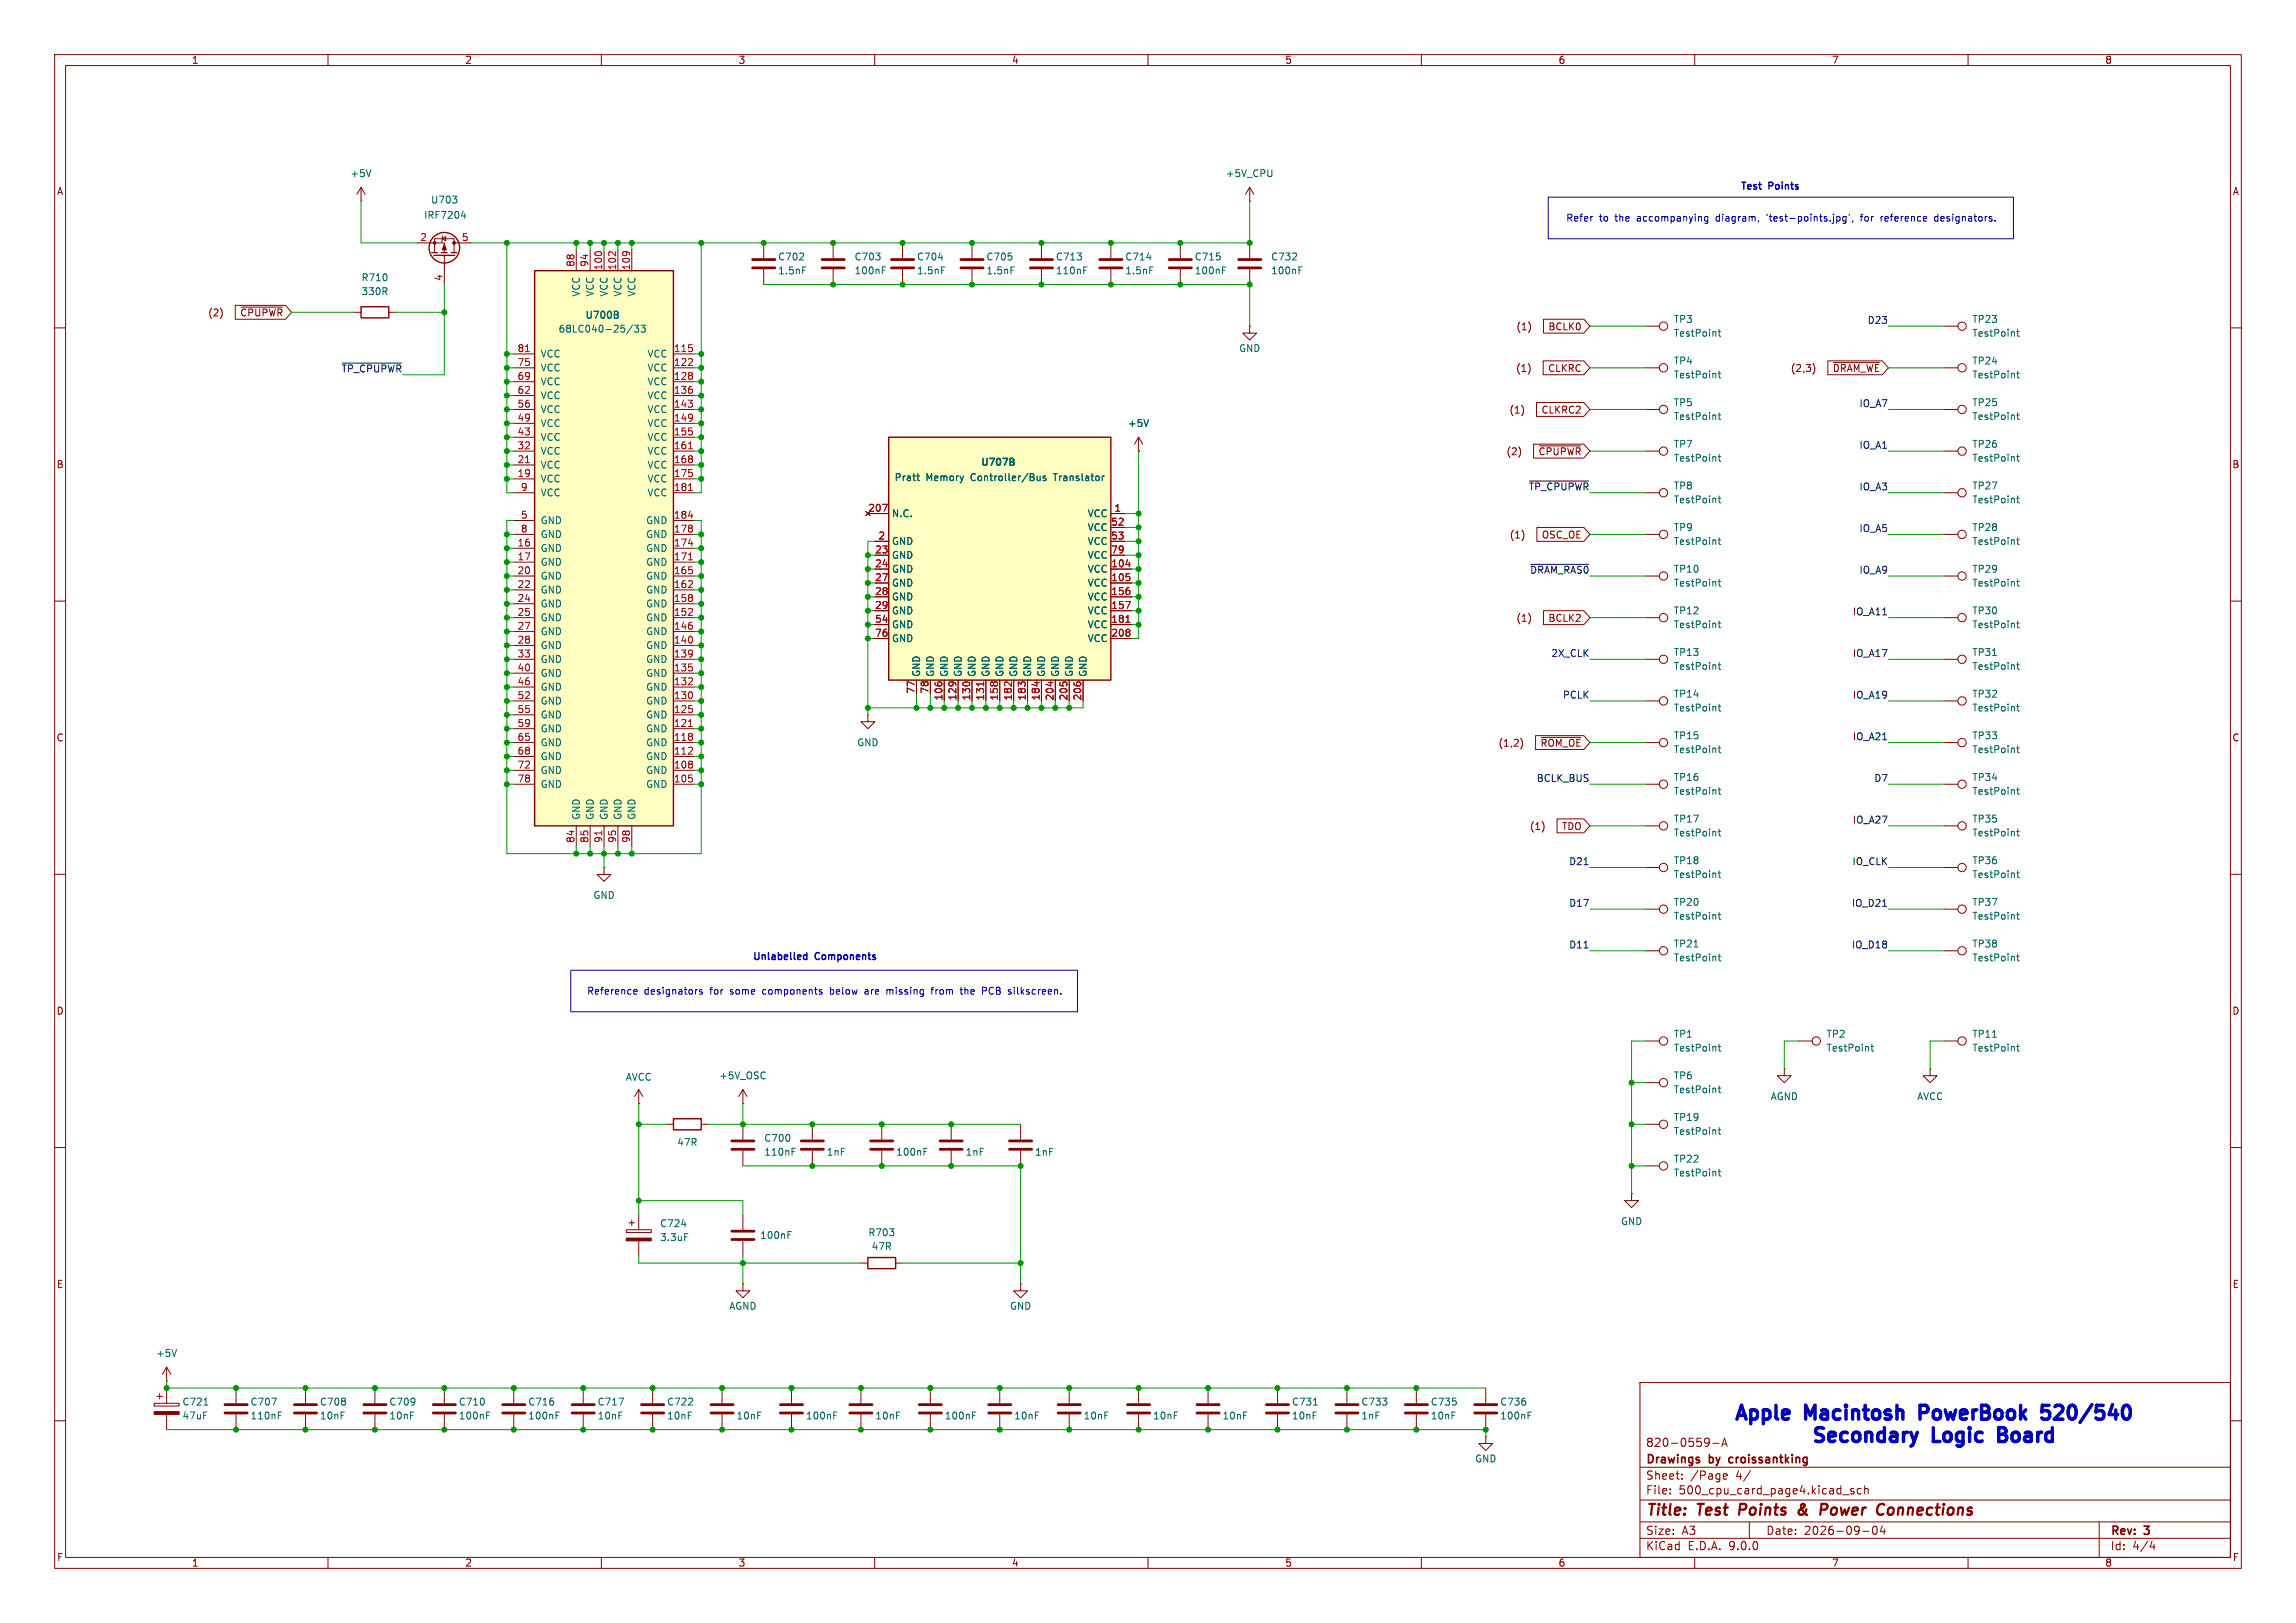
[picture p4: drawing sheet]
<svg xmlns="http://www.w3.org/2000/svg" width="420mm" height="297mm" viewBox="0 0 420 297" stroke-linecap="round" stroke-linejoin="round" font-family="sans-serif">
<defs><g id="words">
<g font-size="3.5" fill="#0000c2">
<text x="316.8" y="260.8">Apple</text>
<text x="330.4" y="260.8">Macintosh</text>
<text x="352.7" y="260.8">PowerBook</text>
<text x="376.5" y="260.8">520/540</text>
<text x="330.9" y="264.9">Secondary</text>
<text x="353.7" y="264.9">Logic</text>
<text x="367.1" y="264.9">Board</text>
</g>
<g font-size="2.8" fill="#840000">
<text x="301" y="277.9">Title:</text>
<text x="310.6" y="277.9">Test</text>
<text x="319" y="277.9">Points</text>
<text x="330.6" y="277.9">&amp;</text>
<text x="335.4" y="277.9">Power</text>
<text x="346.6" y="277.9">Connections</text>
</g>
<g font-size="2.1" fill="#840000">
<text x="301" y="268.2">Drawings</text>
<text x="301" y="265">820-0559-A</text>
<text x="312.7" y="268.2">by</text>
<text x="317" y="268.2">croissantking</text>
<text x="301" y="273.7">File:</text>
<text x="301" y="271">Sheet:</text>
<text x="307.1" y="273.7">500_cpu_card_page4.kicad_sch</text>
<text x="309.2" y="271">/Page</text>
<text x="317.6" y="271">4/</text>
<text x="301" y="281.1">Size:</text>
<text x="307.6" y="281.1">A3</text>
<text x="323" y="281.1">Date:</text>
<text x="330" y="281.1">2026-09-04</text>
<text x="386" y="281.3">Rev:</text>
<text x="392.4" y="281.3">3</text>
<text x="301" y="283.9">KiCad</text>
<text x="308.7" y="283.9">E.D.A.</text>
<text x="316.3" y="283.9">9.0.0</text>
<text x="386" y="283.9">Id:</text>
<text x="390.1" y="283.9">4/4</text>
</g>
<g font-size="1.8" fill="#840000">
<text x="35" y="11.9">1</text>
<text x="85" y="11.9">2</text>
<text x="135" y="11.9">3</text>
<text x="185" y="11.9">4</text>
<text x="235" y="11.9">5</text>
<text x="285" y="11.9">6</text>
<text x="335" y="11.9">7</text>
<text x="385" y="11.9">8</text>
<text x="10.3" y="35.9">A</text>
<text x="408.3" y="35.9">A</text>
<text x="38" y="58.1">(2)</text>
<text x="43.8" y="58.1">~{CPUPWR}</text>
<text x="277.3" y="60.6">(1)</text>
<text x="283.2" y="60.6">BCLK0</text>
<text x="277.2" y="68.3">(1)</text>
<text x="283.1" y="68.3">CLKRC</text>
<text x="327.5" y="68.3">(2,3)</text>
<text x="335.2" y="68.3">~{DRAM_WE}</text>
<text x="276" y="75.9">(1)</text>
<text x="281.9" y="75.9">CLKRC2</text>
<text x="275.4" y="83.5">(2)</text>
<text x="281.3" y="83.5">~{CPUPWR}</text>
<text x="10.3" y="85.9">B</text>
<text x="408.2" y="85.9">B</text>
<text x="276.1" y="98.7">(1)</text>
<text x="281.9" y="98.7">OSC_OE</text>
<text x="277.3" y="114">(1)</text>
<text x="283.2" y="114">BCLK2</text>
<text x="10.3" y="135.9">C</text>
<text x="274" y="136.8">(1,2)</text>
<text x="281.7" y="136.8">~{ROM_OE}</text>
<text x="408.2" y="135.9">C</text>
<text x="279.7" y="152.1">(1)</text>
<text x="285.6" y="152.1">TDO</text>
<text x="10.3" y="185.9">D</text>
<text x="408.2" y="185.9">D</text>
<text x="10.3" y="235.9">E</text>
<text x="408.3" y="235.9">E</text>
<text x="10.3" y="285.9">F</text>
<text x="35" y="286.9">1</text>
<text x="85" y="286.9">2</text>
<text x="135" y="286.9">3</text>
<text x="185" y="286.9">4</text>
<text x="235" y="286.9">5</text>
<text x="285" y="286.9">6</text>
<text x="335" y="286.9">7</text>
<text x="385" y="286.9">8</text>
<text x="408.3" y="285.9">F</text>
</g>
<g font-size="1.8" fill="#006464">
<text x="64" y="32.6">+5V</text>
<text x="224.1" y="32.6">+5V_CPU</text>
<text x="77.5" y="40.2">IRF7204</text>
<text x="78.7" y="37.4">U703</text>
<text x="142.2" y="47.9">C702</text>
<text x="156.2" y="47.9">C703</text>
<text x="167.6" y="47.9">C704</text>
<text x="180.3" y="47.9">C705</text>
<text x="193" y="47.9">C713</text>
<text x="205.7" y="47.9">C714</text>
<text x="218.4" y="47.9">C715</text>
<text x="232.4" y="47.9">C732</text>
<text x="66" y="51.7">R710</text>
<text x="142.2" y="50.4">1.5nF</text>
<text x="156.2" y="50.4">100nF</text>
<text x="167.6" y="50.4">1.5nF</text>
<text x="180.3" y="50.4">1.5nF</text>
<text x="193" y="50.4">110nF</text>
<text x="205.7" y="50.4">1.5nF</text>
<text x="218.4" y="50.4">100nF</text>
<text x="232.4" y="50.4">100nF</text>
<text x="66" y="54.2">330R</text>
<text x="106.3" y="54.4" transform="rotate(-90 106.3 54.4)">VCC</text>
<text x="106.9" y="58.7">U700B</text>
<text x="108.8" y="54.4" transform="rotate(-90 108.8 54.4)">VCC</text>
<text x="111.4" y="54.4" transform="rotate(-90 111.4 54.4)">VCC</text>
<text x="113.9" y="54.4" transform="rotate(-90 113.9 54.4)">VCC</text>
<text x="116.4" y="54.4" transform="rotate(-90 116.4 54.4)">VCC</text>
<text x="306.1" y="59.3">TP3</text>
<text x="360.7" y="59.3">TP23</text>
<text x="98.8" y="65.6">VCC</text>
<text x="102.1" y="61.1">68LC040-25/33</text>
<text x="118.3" y="65.6">VCC</text>
<text x="226.6" y="64.6">GND</text>
<text x="306.1" y="61.8">TestPoint</text>
<text x="360.7" y="61.8">TestPoint</text>
<text x="98.8" y="68.2">VCC</text>
<text x="98.8" y="70.7">VCC</text>
<text x="118.3" y="70.7">VCC</text>
<text x="118.3" y="68.2">VCC</text>
<text x="306.1" y="66.9">TP4</text>
<text x="306.1" y="69.4">TestPoint</text>
<text x="360.7" y="69.4">TestPoint</text>
<text x="360.7" y="66.9">TP24</text>
<text x="98.8" y="73.3">VCC</text>
<text x="98.8" y="75.8">VCC</text>
<text x="118.3" y="73.3">VCC</text>
<text x="118.3" y="75.8">VCC</text>
<text x="306.1" y="74.5">TP5</text>
<text x="306.1" y="77.1">TestPoint</text>
<text x="360.7" y="77.1">TestPoint</text>
<text x="360.7" y="74.5">TP25</text>
<text x="98.8" y="78.3">VCC</text>
<text x="98.8" y="80.9">VCC</text>
<text x="98.8" y="83.4">VCC</text>
<text x="118.3" y="78.3">VCC</text>
<text x="118.3" y="80.9">VCC</text>
<text x="118.3" y="83.4">VCC</text>
<text x="206.2" y="78.3">+5V</text>
<text x="306.1" y="82.1">TP7</text>
<text x="360.7" y="82.1">TP26</text>
<text x="98.8" y="86">VCC</text>
<text x="98.8" y="88.5">VCC</text>
<text x="118.3" y="86">VCC</text>
<text x="118.3" y="88.5">VCC</text>
<text x="163.5" y="88.2">Pratt</text>
<text x="169.4" y="88.2">Memory</text>
<text x="177.7" y="88.2">Controller/Bus</text>
<text x="179.3" y="85.6">U707B</text>
<text x="193.1" y="88.2">Translator</text>
<text x="306.1" y="84.7">TestPoint</text>
<text x="306.1" y="89.8">TP8</text>
<text x="360.7" y="84.7">TestPoint</text>
<text x="360.7" y="89.8">TP27</text>
<text x="98.8" y="91">VCC</text>
<text x="118.3" y="91">VCC</text>
<text x="163.1" y="94.8">N.C.</text>
<text x="198.9" y="94.8">VCC</text>
<text x="306.1" y="92.3">TestPoint</text>
<text x="360.7" y="92.3">TestPoint</text>
<text x="98.8" y="96.1">GND</text>
<text x="98.8" y="98.7">GND</text>
<text x="98.8" y="101.2">GND</text>
<text x="118.1" y="96.1">GND</text>
<text x="118.1" y="98.7">GND</text>
<text x="118.1" y="101.2">GND</text>
<text x="163.1" y="99.9">GND</text>
<text x="198.9" y="97.4">VCC</text>
<text x="198.9" y="99.9">VCC</text>
<text x="306.1" y="97.4">TP9</text>
<text x="306.1" y="99.9">TestPoint</text>
<text x="360.7" y="99.9">TestPoint</text>
<text x="360.7" y="97.4">TP28</text>
<text x="98.8" y="103.7">GND</text>
<text x="98.8" y="106.3">GND</text>
<text x="118.1" y="103.7">GND</text>
<text x="118.1" y="106.3">GND</text>
<text x="163.1" y="102.5">GND</text>
<text x="163.1" y="105">GND</text>
<text x="163.1" y="107.5">GND</text>
<text x="198.9" y="102.5">VCC</text>
<text x="198.9" y="105">VCC</text>
<text x="198.9" y="107.5">VCC</text>
<text x="306.1" y="107.5">TestPoint</text>
<text x="306.1" y="105">TP10</text>
<text x="360.7" y="107.5">TestPoint</text>
<text x="360.7" y="105">TP29</text>
<text x="98.8" y="108.8">GND</text>
<text x="98.8" y="111.4">GND</text>
<text x="98.8" y="113.9">GND</text>
<text x="118.1" y="108.8">GND</text>
<text x="118.1" y="111.4">GND</text>
<text x="118.1" y="113.9">GND</text>
<text x="163.1" y="110.1">GND</text>
<text x="163.1" y="112.6">GND</text>
<text x="198.9" y="110.1">VCC</text>
<text x="198.9" y="112.6">VCC</text>
<text x="306.1" y="112.6">TP12</text>
<text x="360.7" y="112.6">TP30</text>
<text x="98.8" y="116.4">GND</text>
<text x="98.8" y="119">GND</text>
<text x="118.1" y="116.4">GND</text>
<text x="118.1" y="119">GND</text>
<text x="163.1" y="115.2">GND</text>
<text x="163.1" y="117.7">GND</text>
<text x="198.9" y="115.2">VCC</text>
<text x="198.9" y="117.7">VCC</text>
<text x="306.1" y="115.2">TestPoint</text>
<text x="360.7" y="115.2">TestPoint</text>
<text x="98.8" y="121.5">GND</text>
<text x="98.8" y="124.1">GND</text>
<text x="118.1" y="121.5">GND</text>
<text x="118.1" y="124.1">GND</text>
<text x="168.5" y="124" transform="rotate(-90 168.5 124)">GND</text>
<text x="171" y="124" transform="rotate(-90 171 124)">GND</text>
<text x="173.6" y="124" transform="rotate(-90 173.6 124)">GND</text>
<text x="176.1" y="124" transform="rotate(-90 176.1 124)">GND</text>
<text x="178.7" y="124" transform="rotate(-90 178.7 124)">GND</text>
<text x="181.2" y="124" transform="rotate(-90 181.2 124)">GND</text>
<text x="183.7" y="124" transform="rotate(-90 183.7 124)">GND</text>
<text x="186.3" y="124" transform="rotate(-90 186.3 124)">GND</text>
<text x="188.8" y="124" transform="rotate(-90 188.8 124)">GND</text>
<text x="191.4" y="124" transform="rotate(-90 191.4 124)">GND</text>
<text x="193.9" y="124" transform="rotate(-90 193.9 124)">GND</text>
<text x="196.4" y="124" transform="rotate(-90 196.4 124)">GND</text>
<text x="199" y="124" transform="rotate(-90 199 124)">GND</text>
<text x="306.1" y="122.8">TestPoint</text>
<text x="306.1" y="120.2">TP13</text>
<text x="360.7" y="122.8">TestPoint</text>
<text x="360.7" y="120.2">TP31</text>
<text x="98.8" y="129.1">GND</text>
<text x="98.8" y="131.7">GND</text>
<text x="98.8" y="126.6">GND</text>
<text x="118.1" y="126.6">GND</text>
<text x="118.1" y="129.1">GND</text>
<text x="118.1" y="131.7">GND</text>
<text x="306.1" y="130.4">TestPoint</text>
<text x="306.1" y="127.9">TP14</text>
<text x="360.7" y="130.4">TestPoint</text>
<text x="360.7" y="127.9">TP32</text>
<text x="98.8" y="134.2">GND</text>
<text x="98.8" y="136.8">GND</text>
<text x="118.1" y="134.2">GND</text>
<text x="118.1" y="136.8">GND</text>
<text x="156.7" y="136.8">GND</text>
<text x="306.1" y="135.5">TP15</text>
<text x="360.7" y="135.5">TP33</text>
<text x="98.8" y="139.3">GND</text>
<text x="98.8" y="141.8">GND</text>
<text x="118.1" y="139.3">GND</text>
<text x="118.1" y="141.8">GND</text>
<text x="306.1" y="138">TestPoint</text>
<text x="306.1" y="143.1">TP16</text>
<text x="360.7" y="138">TestPoint</text>
<text x="360.7" y="143.1">TP34</text>
<text x="98.8" y="144.4">GND</text>
<text x="118.1" y="144.4">GND</text>
<text x="306.1" y="145.6">TestPoint</text>
<text x="360.7" y="145.6">TestPoint</text>
<text x="106.3" y="150.1" transform="rotate(-90 106.3 150.1)">GND</text>
<text x="108.8" y="150.1" transform="rotate(-90 108.8 150.1)">GND</text>
<text x="111.4" y="150.1" transform="rotate(-90 111.4 150.1)">GND</text>
<text x="113.9" y="150.1" transform="rotate(-90 113.9 150.1)">GND</text>
<text x="116.4" y="150.1" transform="rotate(-90 116.4 150.1)">GND</text>
<text x="306.1" y="153.3">TestPoint</text>
<text x="306.1" y="150.7">TP17</text>
<text x="360.7" y="153.3">TestPoint</text>
<text x="360.7" y="150.7">TP35</text>
<text x="306.1" y="160.9">TestPoint</text>
<text x="306.1" y="158.3">TP18</text>
<text x="360.7" y="160.9">TestPoint</text>
<text x="360.7" y="158.3">TP36</text>
<text x="108.5" y="164.7">GND</text>
<text x="306.1" y="166">TP20</text>
<text x="360.7" y="166">TP37</text>
<text x="306.1" y="168.5">TestPoint</text>
<text x="306.1" y="173.6">TP21</text>
<text x="360.7" y="168.5">TestPoint</text>
<text x="360.7" y="173.6">TP38</text>
<text x="306.1" y="176.1">TestPoint</text>
<text x="360.7" y="176.1">TestPoint</text>
<text x="306.1" y="190.1">TP1</text>
<text x="334" y="190.1">TP2</text>
<text x="360.7" y="190.1">TP11</text>
<text x="114.4" y="198">AVCC</text>
<text x="131.5" y="197.7">+5V_OSC</text>
<text x="306.1" y="197.7">TP6</text>
<text x="306.1" y="192.6">TestPoint</text>
<text x="334" y="192.6">TestPoint</text>
<text x="360.7" y="192.6">TestPoint</text>
<text x="306.1" y="200.3">TestPoint</text>
<text x="323.8" y="201.5">AGND</text>
<text x="350.6" y="201.5">AVCC</text>
<text x="123.8" y="209.9">47R</text>
<text x="139.7" y="209.1">C700</text>
<text x="306.1" y="207.9">TestPoint</text>
<text x="306.1" y="205.3">TP19</text>
<text x="139.7" y="211.7">110nF</text>
<text x="151.1" y="211.7">1nF</text>
<text x="163.8" y="211.7">100nF</text>
<text x="176.5" y="211.7">1nF</text>
<text x="189.2" y="211.7">1nF</text>
<text x="306.1" y="215.5">TestPoint</text>
<text x="306.1" y="213">TP22</text>
<text x="120.7" y="224.8">C724</text>
<text x="120.7" y="227.3">3.3uF</text>
<text x="138.9" y="226.9">100nF</text>
<text x="158.7" y="226.4">R703</text>
<text x="296.4" y="224.4">GND</text>
<text x="159.3" y="229">47R</text>
<text x="133.3" y="239.9">AGND</text>
<text x="184.7" y="239.9">GND</text>
<text x="28.4" y="248.5">+5V</text>
<text x="33.3" y="257.4">C721</text>
<text x="45.7" y="257.4">C707</text>
<text x="58.4" y="257.4">C708</text>
<text x="71.1" y="257.4">C709</text>
<text x="83.8" y="257.4">C710</text>
<text x="96.5" y="257.4">C716</text>
<text x="109.2" y="257.4">C717</text>
<text x="121.9" y="257.4">C722</text>
<text x="236.2" y="257.4">C731</text>
<text x="248.9" y="257.4">C733</text>
<text x="261.6" y="257.4">C735</text>
<text x="274.3" y="257.4">C736</text>
<text x="33.3" y="259.9">47uF</text>
<text x="45.7" y="259.9">110nF</text>
<text x="58.4" y="259.9">10nF</text>
<text x="71.1" y="259.9">10nF</text>
<text x="83.8" y="259.9">100nF</text>
<text x="96.5" y="259.9">100nF</text>
<text x="109.2" y="259.9">10nF</text>
<text x="121.9" y="259.9">10nF</text>
<text x="134.6" y="259.9">10nF</text>
<text x="147.3" y="259.9">100nF</text>
<text x="160" y="259.9">10nF</text>
<text x="172.7" y="259.9">100nF</text>
<text x="185.4" y="259.9">10nF</text>
<text x="198.1" y="259.9">10nF</text>
<text x="210.8" y="259.9">10nF</text>
<text x="223.5" y="259.9">10nF</text>
<text x="236.2" y="259.9">10nF</text>
<text x="248.9" y="259.9">1nF</text>
<text x="261.6" y="259.9">10nF</text>
<text x="274.3" y="259.9">100nF</text>
<text x="269.7" y="267.8">GND</text>
</g>
<g font-size="1.8" fill="#0000c2">
<text x="318.2" y="35.1">Test</text>
<text x="323.5" y="35.1">Points</text>
<text x="286.4" y="40.7">Refer</text>
<text x="292.5" y="40.7">to</text>
<text x="295.6" y="40.7">the</text>
<text x="299.7" y="40.7">accompanying</text>
<text x="314.4" y="40.7">diagram,</text>
<text x="323.8" y="40.7">'test-points.jpg',</text>
<text x="341.3" y="40.7">for</text>
<text x="345.1" y="40.7">reference</text>
<text x="355.2" y="40.7">designators.</text>
<text x="137.5" y="176">Unlabelled</text>
<text x="149.1" y="176">Components</text>
<text x="107.3" y="182.2">Reference</text>
<text x="117.8" y="182.2">designators</text>
<text x="130" y="182.2">for</text>
<text x="133.8" y="182.2">some</text>
<text x="140" y="182.2">components</text>
<text x="152.5" y="182.2">below</text>
<text x="159.1" y="182.2">are</text>
<text x="163.3" y="182.2">missing</text>
<text x="171.7" y="182.2">from</text>
<text x="177.2" y="182.2">the</text>
<text x="181.4" y="182.2">PCB</text>
<text x="186.3" y="182.2">silkscreen.</text>
</g>
<g font-size="1.8" fill="#a90000">
<text x="76.8" y="44.2">2</text>
<text x="84.4" y="44.2">5</text>
<text x="81" y="51.5" transform="rotate(-90 81 51.5)">4</text>
<text x="105.2" y="48.9" transform="rotate(-90 105.2 48.9)">88</text>
<text x="107.7" y="48.9" transform="rotate(-90 107.7 48.9)">94</text>
<text x="110.2" y="49.5" transform="rotate(-90 110.2 49.5)">100</text>
<text x="112.8" y="49.5" transform="rotate(-90 112.8 49.5)">102</text>
<text x="115.3" y="49.5" transform="rotate(-90 115.3 49.5)">109</text>
<text x="94.6" y="64.5">81</text>
<text x="123.2" y="64.5">115</text>
<text x="94.6" y="67.1">75</text>
<text x="94.6" y="69.6">69</text>
<text x="123.2" y="69.6">128</text>
<text x="123.2" y="67.1">122</text>
<text x="94.6" y="72.1">62</text>
<text x="94.6" y="74.7">56</text>
<text x="94.6" y="77.2">49</text>
<text x="123.2" y="72.1">136</text>
<text x="123.2" y="74.7">143</text>
<text x="123.2" y="77.2">149</text>
<text x="94.6" y="79.8">43</text>
<text x="94.6" y="82.3">32</text>
<text x="123.2" y="79.8">155</text>
<text x="123.2" y="82.3">161</text>
<text x="94.6" y="84.8">21</text>
<text x="94.6" y="87.4">19</text>
<text x="95.2" y="89.9">9</text>
<text x="123.2" y="84.8">168</text>
<text x="123.2" y="89.9">181</text>
<text x="123.2" y="87.4">175</text>
<text x="95.2" y="95">5</text>
<text x="123.2" y="95">184</text>
<text x="158.7" y="93.7">207</text>
<text x="203.8" y="93.7">1</text>
<text x="94.6" y="100.1">16</text>
<text x="95.2" y="97.5">8</text>
<text x="123.2" y="97.5">178</text>
<text x="123.2" y="100.1">174</text>
<text x="160" y="101.3">23</text>
<text x="160.6" y="98.8">2</text>
<text x="203.2" y="96.3">52</text>
<text x="203.2" y="98.8">53</text>
<text x="203.2" y="101.3">79</text>
<text x="94.6" y="102.6">17</text>
<text x="94.6" y="105.2">20</text>
<text x="94.6" y="107.7">22</text>
<text x="123.2" y="102.6">171</text>
<text x="123.2" y="105.2">165</text>
<text x="123.2" y="107.7">162</text>
<text x="160" y="103.9">24</text>
<text x="160" y="106.4">27</text>
<text x="203.2" y="103.9">104</text>
<text x="203.2" y="106.4">105</text>
<text x="94.6" y="110.2">24</text>
<text x="94.6" y="112.8">25</text>
<text x="123.2" y="110.2">158</text>
<text x="123.2" y="112.8">152</text>
<text x="160" y="109">28</text>
<text x="160" y="111.5">29</text>
<text x="203.2" y="109">156</text>
<text x="203.2" y="111.5">157</text>
<text x="94.6" y="115.3">27</text>
<text x="94.6" y="117.9">28</text>
<text x="123.2" y="115.3">146</text>
<text x="123.2" y="117.9">140</text>
<text x="160" y="114">54</text>
<text x="160" y="116.6">76</text>
<text x="203.2" y="114">181</text>
<text x="203.2" y="116.6">208</text>
<text x="94.6" y="120.4">33</text>
<text x="94.6" y="122.9">40</text>
<text x="94.6" y="125.5">46</text>
<text x="123.2" y="120.4">139</text>
<text x="123.2" y="122.9">135</text>
<text x="123.2" y="125.5">132</text>
<text x="94.6" y="128">52</text>
<text x="94.6" y="130.6">55</text>
<text x="123.2" y="128">130</text>
<text x="123.2" y="130.6">125</text>
<text x="167.4" y="127" transform="rotate(-90 167.4 127)">77</text>
<text x="169.9" y="127" transform="rotate(-90 169.9 127)">78</text>
<text x="172.5" y="128.3" transform="rotate(-90 172.5 128.3)">106</text>
<text x="175" y="128.3" transform="rotate(-90 175 128.3)">129</text>
<text x="177.5" y="128.3" transform="rotate(-90 177.5 128.3)">130</text>
<text x="180.1" y="128.3" transform="rotate(-90 180.1 128.3)">131</text>
<text x="182.6" y="128.3" transform="rotate(-90 182.6 128.3)">158</text>
<text x="185.2" y="128.3" transform="rotate(-90 185.2 128.3)">182</text>
<text x="187.7" y="128.3" transform="rotate(-90 187.7 128.3)">183</text>
<text x="190.2" y="128.3" transform="rotate(-90 190.2 128.3)">184</text>
<text x="192.8" y="128.3" transform="rotate(-90 192.8 128.3)">204</text>
<text x="195.3" y="128.3" transform="rotate(-90 195.3 128.3)">205</text>
<text x="197.9" y="128.3" transform="rotate(-90 197.9 128.3)">206</text>
<text x="94.6" y="133.1">59</text>
<text x="94.6" y="135.6">65</text>
<text x="123.2" y="133.1">121</text>
<text x="123.2" y="135.6">118</text>
<text x="94.6" y="138.2">68</text>
<text x="94.6" y="140.7">72</text>
<text x="94.6" y="143.3">78</text>
<text x="123.2" y="138.2">112</text>
<text x="123.2" y="140.7">108</text>
<text x="123.2" y="143.3">105</text>
<text x="105.2" y="154.3" transform="rotate(-90 105.2 154.3)">84</text>
<text x="107.7" y="154.3" transform="rotate(-90 107.7 154.3)">85</text>
<text x="110.2" y="154.3" transform="rotate(-90 110.2 154.3)">91</text>
<text x="112.8" y="154.3" transform="rotate(-90 112.8 154.3)">95</text>
<text x="115.3" y="154.3" transform="rotate(-90 115.3 154.3)">98</text>
</g>
<g font-size="1.8" fill="#0f0f0f">
<text x="341.5" y="59.3">D23</text>
<text x="62.4" y="68.2">~{TP_CPUPWR}</text>
<text x="340" y="74.6">IO_A7</text>
<text x="340" y="82.2">IO_A1</text>
<text x="279.6" y="89.8">~{TP_CPUPWR}</text>
<text x="340" y="89.8">IO_A3</text>
<text x="340" y="97.4">IO_A5</text>
<text x="279.8" y="105.1">~{DRAM_RAS0}</text>
<text x="340" y="105.1">IO_A9</text>
<text x="338.8" y="112.7">IO_A11</text>
<text x="283.7" y="120.3">2X_CLK</text>
<text x="338.8" y="120.3">IO_A17</text>
<text x="285.8" y="127.9">PCLK</text>
<text x="338.8" y="127.9">IO_A19</text>
<text x="338.8" y="135.5">IO_A21</text>
<text x="281" y="143.2">BCLK_BUS</text>
<text x="342.8" y="143.2">D7</text>
<text x="338.8" y="150.8">IO_A27</text>
<text x="286.9" y="158.4">D21</text>
<text x="338.8" y="158.4">IO_CLK</text>
<text x="286.9" y="166">D17</text>
<text x="338.6" y="166">IO_D21</text>
<text x="286.9" y="173.6">D11</text>
<text x="338.6" y="173.6">IO_D18</text>
</g>
</g></defs>
<g fill="none" stroke="#840000" stroke-width=".18">
<path d="M10 10h400v277h-400zM12 12h396v273h-396zM60 10v2M110 10v2M160 10v2M210 10v2M260 10v2M310 10v2M360 10v2M10 60h2M408 60h2M10 110h2"/>
<path d="M408 110h2M10 160h2M408 160h2M10 210h2M408 210h2M246.4 254v2.8M246.4 258.8v2.8M300 253h108v32h-108zM10 260h2M300 278.5h108M300 274.5h108M300 268.5h108"/>
<path d="M305.5 273.2v.2M305.5 272.5v.1M307.7 270.5v.2M307.7 269.8v.1M312.6 263.3v1M312.7 263.8l-.1 .2M313.3 264.1h1.1M314.9 264.7l.5-1.5 .5 1.5M315.1 264.3h.7M315.3 270.6h.6M315.3 269.8l.4-.1 .2 .3-.7 .2M320 278.5v3"/>
<path d="M320.2 269.1l-1.3 1.9M337.1 273.5h1.1M339.1 272.5l-.4-.1-.2 .2 .1 .2 .5 .2v.3h-.6M340.4 272.5l-.4-.1-.3 .3v.4l.2 .2h.5M341.1 272.5l.2-.1 .4 .1v.9M341.1 271.9v1.5M342.7 279.4l.2-.1a.8 .8 0 0 1 .5 .7 .8 .8 0 0 1-.5 .8l-.2-.2-.2-.4zM344.3 279.2l-.4 1.1h1M344.7 279.8v1M384 278.5v6.5M408 260h2M60 285v2"/>
<path d="M110 285v2M160 285v2M210 285v2M260 285v2M300 281.5h108M310 285v2M340.7 280.2h1.2M360 285v2M393.7 282l-.4 1.1h.9M394 282.6v1"/>
</g>
<path d="M318.3 275.2l-.2 2M330 275.8l-.7 .5a.52 .52 0 0 0-.2 .8 .52 .52 0 0 0 .8-.1M330 275.3l-.1-.1a.41 .41 0 0 0-.5 .5l.6 1.1M333.2 275.2l.9 .1a.58 .58 0 0 1-.3 1h-.7M346.1 275.9a.62 .62 0 0 0-.7 .4v.7a.52 .52 0 0 0 .7 .1" fill="none" stroke="#840000" stroke-width=".4"/>
<path d="M316.3 266.8v.7" fill="none" stroke="#840000" stroke-width=".3"/>
<path d="M244.3 257h4.1M244.3 258.6h4.1" fill="none" stroke="#840000" stroke-width=".51"/>
<path d="M97.8 49.5h25.4v101.6h-25.4z" fill="#ffffc2"/>
<g fill="none" stroke="#840000" stroke-width=".25">
<path d="M66 56.1h5.1v2.1h-5.1zM79 46.2h1M79.4 46.7h3.8M80.8 46.2h1M82.5 46.2h1.1M97.8 49.5h25.4v101.6h-25.4zM123.2 204.7h5.1v2.1h-5.1zM158.7 230.1h5.1v2.1h-5.1z"/>
<circle cx="81.3" cy="45.3" r="2.79"/>
</g>
<g fill="none" stroke="#840000" stroke-width=".18">
<path d="M66 36.8h.1M66 34.3l.8 1.3M66 34.3l-.7 1.3M66 34.3v2.5M228.6 36.8h.1M228.6 34.3v2.5M228.6 34.3l-.8 1.3M228.6 34.3l.8 1.3M64.8 57.2h1.2M71.1 57.2h1.3M76.2 44.5h5.1v1.7M79.5 46.2v-2.5h3.6v2.5"/>
<path d="M80.9 43.7l.6-.4v.8zM81 43.2l-.1 .1v.8l-.1 .1M81.3 46.7v5.4M83.1 44.5h3.3M105.4 45.7v3.8M107.9 45.7v3.8M110.5 45.7v3.8M113 45.7v3.8M115.6 45.7v3.8M139.7 44.5v2.7M139.7 49.3v2.8M152.4 44.5v2.7"/>
<path d="M152.4 49.3v2.8M165.1 44.5v2.7M165.1 49.3v2.8M177.8 44.5v2.7M177.8 49.3v2.8M190.5 44.5v2.7M190.5 49.3v2.8M203.2 44.5v2.7M203.2 49.3v2.8M215.9 44.5v2.7M215.9 49.3v2.8M228.6 59.7v1.3h1.3l-1.3 1.2-1.3-1.2h1.3"/>
<path d="M228.6 59.7h.1M228.6 44.5v2.7M228.6 49.3v2.8M301 59.7h2.5M355.6 59.7h2.5M94 72.4h3.8M94 74.9h3.8M94 77.5h3.8M94 64.8h3.8M94 69.9h3.8M94 67.3h3.8M123.2 72.4h3.8"/>
<path d="M123.2 74.9h3.8M123.2 77.5h3.8M123.2 64.8h3.8M123.2 69.9h3.8M123.2 67.3h3.8M301 74.9h2.5M301 67.3h2.5M355.6 74.9h2.5M355.6 67.3h2.5M94 80h3.8M94 82.6h3.8M94 85.1h3.8"/>
<path d="M94 87.6h3.8M94 90.2h3.8M94 95.3h3.8M94 97.8h3.8M123.2 80h3.8M123.2 82.6h3.8M123.2 85.1h3.8M123.2 87.6h3.8M123.2 90.2h3.8M123.2 95.3h3.8M123.2 97.8h3.8M208.3 82.6h.1"/>
<path d="M208.3 80l-.8 1.3M208.3 80l.7 1.3M208.3 80v2.6M301 82.6h2.5M301 90.2h2.5M301 97.8h2.5M355.6 82.6h2.5M355.6 90.2h2.5M355.6 97.8h2.5M94 100.3h3.8M94 102.9h3.8M94 105.4h3.8"/>
<path d="M94 108h3.8M94 110.5h3.8M94 113h3.8M94 115.6h3.8M94 118.1h3.8M123.2 100.3h3.8M123.2 102.9h3.8M123.2 105.4h3.8M123.2 108h3.8M123.2 110.5h3.8M123.2 113h3.8M123.2 115.6h3.8"/>
<path d="M123.2 118.1h3.8M301 105.4h2.5M301 113h2.5M355.6 105.4h2.5M355.6 113h2.5M94 128.3h3.8M94 130.8h3.8M94 120.7h3.8M94 123.2h3.8M94 125.7h3.8M94 133.4h3.8M94 135.9h3.8"/>
<path d="M94 138.4h3.8M123.2 128.3h3.8M123.2 130.8h3.8M123.2 120.7h3.8M123.2 123.2h3.8M123.2 125.7h3.8M123.2 133.4h3.8M123.2 135.9h3.8M123.2 138.4h3.8M158.7 130.8v1.3h1.3l-1.3 1.3-1.2-1.3h1.2M158.7 130.8h.1M301 128.3h2.5"/>
<path d="M301 120.7h2.5M301 135.9h2.5M355.6 128.3h2.5M355.6 120.7h2.5M355.6 135.9h2.5M94 141h3.8M94 143.5h3.8M105.4 151.1v3.8M107.9 151.1v3.8M110.5 158.8v1.2h1.3l-1.3 1.3-1.3-1.3h1.3M110.5 158.8h.1M110.5 151.1v3.8"/>
<path d="M113 151.1v3.8M115.6 151.1v3.8M123.2 141h3.8M123.2 143.5h3.8M301 143.5h2.5M301 151.1h2.5M301 158.8h2.5M355.6 143.5h2.5M355.6 151.1h2.5M355.6 158.8h2.5M301 174h2.5M301 166.4h2.5"/>
<path d="M355.6 174h2.5M355.6 166.4h2.5M116.8 199.4v2.5M116.8 199.4l-.7 1.3M116.8 199.4l.8 1.3M135.9 199.4v2.5M135.9 199.4l-.8 1.3M135.9 199.4l.8 1.3M301 190.5h2.5M301 198.1h2.5M326.4 195.6v1.3h1.3l-1.3 1.2-1.3-1.2h1.3M326.4 195.6h.1"/>
<path d="M328.9 190.5h2.6M353.1 195.6v1.3h1.2l-1.2 1.2-1.3-1.2h1.3M353.1 195.6h.1M355.6 190.5h2.5M116.8 201.9h.1M121.9 205.7h1.3M128.3 205.7h1.2M135.9 201.9h.1M135.9 205.7v2.8M135.9 210.6v2.8M148.6 205.7v2.8M148.6 210.6v2.8"/>
<path d="M161.3 205.7v2.8M161.3 210.6v2.8M174 205.7v2.8M174 210.6v2.8M186.7 205.7v2.8M186.7 210.6v2.8M298.4 218.4v1.3h1.3l-1.3 1.3-1.2-1.3h1.2M298.4 218.4h.1M301 205.7h2.5M301 213.4h2.5M114.6 225h4.5v.6h-4.5zM115.1 223.8h1"/>
<path d="M115.6 223.3v1M116.8 222.2v2.8M116.8 227.1v2.8M135.9 234.9v1.3h1.3l-1.3 1.3-1.3-1.3h1.3M135.9 234.9h.1M135.9 222.2v2.8M135.9 227.1v2.8M157.5 231.1h1.2M163.8 231.1h1.3M186.7 234.9v1.3h-1.3l1.3 1.3 1.3-1.3h-1.3M186.7 234.9h.1M28.2 256.8h4.6v.5h-4.6z"/>
<path d="M28.7 255.5h1M29.2 255v1M30.5 252.7h.1M30.5 250.2v2.5M30.5 254v2.8M30.5 258.8v2.8M30.5 250.2l-.8 1.3M30.5 250.2l.7 1.3M43.2 254v2.8M43.2 258.8v2.8M55.9 254v2.8M55.9 258.8v2.8"/>
<path d="M68.6 254v2.8M68.6 258.8v2.8M81.3 254v2.8M81.3 258.8v2.8M94 254v2.8M94 258.8v2.8M106.7 254v2.8M106.7 258.8v2.8M119.4 254v2.8M119.4 258.8v2.8M132.1 254v2.8M132.1 258.8v2.8"/>
<path d="M144.8 254v2.8M144.8 258.8v2.8M157.5 254v2.8M157.5 258.8v2.8M170.2 254v2.8M170.2 258.8v2.8M182.9 254v2.8M182.9 258.8v2.8M195.6 254v2.8M195.6 258.8v2.8M208.3 254v2.8M208.3 258.8v2.8"/>
<path d="M221 254v2.8M221 258.8v2.8M233.7 254v2.8M233.7 258.8v2.8M259.1 254v2.8M259.1 258.8v2.8M271.8 254v2.8M271.8 258.8v2.8M271.8 262.9v1.3h1.2l-1.2 1.2-1.3-1.2h1.3M271.8 262.9h.1"/>
<circle cx="304.3" cy="59.7" r=".76"/>
<circle cx="358.9" cy="59.7" r=".76"/>
<circle cx="304.3" cy="74.9" r=".76"/>
<circle cx="304.3" cy="67.3" r=".76"/>
<circle cx="358.9" cy="67.3" r=".76"/>
<circle cx="358.9" cy="74.9" r=".76"/>
<circle cx="304.3" cy="90.2" r=".76"/>
<circle cx="304.3" cy="97.8" r=".76"/>
<circle cx="304.3" cy="82.5" r=".76"/>
<circle cx="358.9" cy="90.2" r=".76"/>
<circle cx="358.9" cy="97.8" r=".76"/>
<circle cx="358.9" cy="82.5" r=".76"/>
<circle cx="304.3" cy="113" r=".76"/>
<circle cx="304.3" cy="105.4" r=".76"/>
<circle cx="358.9" cy="105.4" r=".76"/>
<circle cx="358.9" cy="113" r=".76"/>
<circle cx="304.3" cy="135.9" r=".76"/>
<circle cx="304.3" cy="120.6" r=".76"/>
<circle cx="304.3" cy="128.3" r=".76"/>
<circle cx="358.9" cy="128.3" r=".76"/>
<circle cx="358.9" cy="120.6" r=".76"/>
<circle cx="358.9" cy="135.9" r=".76"/>
<circle cx="304.3" cy="151.1" r=".76"/>
<circle cx="304.3" cy="143.5" r=".76"/>
<circle cx="304.3" cy="158.7" r=".76"/>
<circle cx="358.9" cy="151.1" r=".76"/>
<circle cx="358.9" cy="158.7" r=".76"/>
<circle cx="358.9" cy="143.5" r=".76"/>
<circle cx="304.3" cy="166.4" r=".76"/>
<circle cx="304.3" cy="174" r=".76"/>
<circle cx="358.9" cy="174" r=".76"/>
<circle cx="358.9" cy="166.4" r=".76"/>
<circle cx="304.3" cy="198.1" r=".76"/>
<circle cx="304.3" cy="190.5" r=".76"/>
<circle cx="332.2" cy="190.5" r=".76"/>
<circle cx="358.9" cy="190.5" r=".76"/>
<circle cx="304.3" cy="205.7" r=".76"/>
<circle cx="304.3" cy="213.4" r=".76"/>
</g>
<g fill="none" stroke="#a90000" stroke-width=".18">
<path d="M111.5 46.1h.4M112.6 46.1v.7M96.1 64.4h.8M125.9 66.9h.8M126.6 65.7v.5M96.1 84.7h.8M125.9 82.1h.8M125.9 89.8h.8M125.9 94.4h.8M125.9 99.5h.8M125.9 107.5h.8M125.9 112.6h.8"/>
<path d="M125.9 102.5h.8M126.6 106.4v.4M126.6 111.5v.4M125.9 125.3h.8M125.9 138h.8M125.9 132.9h.8M126.6 124.2v.4M126.6 136.9v.4M110.1 152.1v.7"/>
</g>
<path d="M112.8 57l.2 .2-.2 .4 .3 .2-.1 .3-.1 .1" fill="none" stroke="#006464" stroke-width=".25"/>
<g fill="none" stroke="#006464" stroke-width=".18">
<path d="M67.9 31.1l-.5 1.2M82.8 35.9h.8l-.5 .5M83.5 36.5v.5M84.4 39.5h.8M85 39.1v.8M232.7 31.1v1l-.2 .2M115.7 59.4l-1 1.7M116 59.5h.8l-.4 .5 .4 .1v.6l-.2 .1-.6-.1M117.3 59.5h.7l-.4 .5 .4 .1v.6l-.2 .1-.5-.1M146.8 48.8h.6M161.4 49.4h.4M161.4 48.8h.6"/>
<path d="M171.7 47.2h.8M172.2 48.8h.6M184.9 48.8h.6M198.2 49.5h.5M198.2 48.8h.6M209.8 47.2h.8M210.3 48.8h.6M223.6 49.5h.5M223.6 48.8h.6M237.6 49.4h.4M237.6 48.8h.6M210.1 76.8l-.4 1.2"/>
<path d="M314.3 68.3h.5M314.3 75.9h.5M314.3 60.7h.5M314.5 67.9v1.1l.3 .2M314.5 75.5v1.1l.3 .2M314.5 60.3v1.1l.3 .1M368.9 68.3h.5M368.9 75.9h.5M368.9 60.7h.5M369.1 60.3v1.1l.3 .1M369.1 67.9v1.1l.3 .2M369.1 75.5v1.1l.3 .2"/>
<path d="M314.3 91.2h.5M314.3 83.6h.5M314.3 98.8h.5M314.5 90.7v1.1l.3 .2M314.5 83.1v1.1l.3 .2M314.5 98.4v1.1l.3 .1M368.9 91.2h.5M368.9 83.6h.5M368.9 98.8h.5M369.1 83.1v1.1l.3 .2M369.1 90.7v1.1l.3 .2M369.1 98.4v1.1l.3 .1"/>
<path d="M314.3 114h.5M314.3 106.4h.5M314.5 113.6v1.1l.3 .2M314.5 106v1.1l.3 .2M364.5 120h.7M368.9 114h.5M368.9 106.4h.5M369.1 106v1.1l.3 .2M369.1 113.6v1.1l.3 .2M314.3 136.9h.5M314.3 129.3h.5M314.3 121.7h.5"/>
<path d="M314.5 136.5v1.1l.3 .1M314.5 128.8v1.1l.3 .2M314.5 121.2v1.1l.3 .2M368.9 136.9h.5M368.9 129.3h.5M368.9 121.7h.5M369.1 121.2v1.1l.3 .2M369.1 128.8v1.1l.3 .2M369.1 136.5v1.1l.3 .1M314.3 152.1h.5M314.3 144.5h.5M314.3 159.8h.5"/>
<path d="M314.5 151.7v1.1l.3 .2M314.5 144.1v1.1l.3 .2M314.5 159.3v1.1l.3 .2M368.9 152.1h.5M368.9 144.5h.5M368.9 159.8h.5M369.1 144.1v1.1l.3 .2M369.1 151.7v1.1l.3 .2M369.1 159.3v1.1l.3 .2M309.9 173.3h.7M314.3 175h.5M314.3 167.4h.5"/>
<path d="M314.5 174.6v1.1l.3 .1M314.5 166.9v1.1l.3 .2M368.9 175h.5M368.9 167.4h.5M369.1 166.9v1.1l.3 .2M369.1 174.6v1.1l.3 .1M314.3 191.5h.5M314.3 199.1h.5M314.5 191.1v1.1l.3 .1M314.5 198.7v1.1l.3 .2M342.2 191.5h.5M342.4 191.1v1.1l.3 .1"/>
<path d="M364.5 189.8h.7M368.9 191.5h.5M369.1 191.1v1.1l.3 .1M144.9 210.7h.4M144.9 210.1h.6M169 210.7h.4M169 210.1h.6M314.3 206.7h.5M314.3 214.4h.5M314.5 206.3v1.1l.3 .2M314.5 213.9v1.1l.3 .2M124.7 224.1h.8"/>
<path d="M125.2 225.8h.6M144.1 226h.5M144.1 225.4h.6M32.3 247l-.4 1.2M37.3 257.1h.7M49.7 255.9h.8l-.5 1.2M50.9 259h.4M50.9 258.4h.6M89 259h.4M89 258.4h.6M101.7 259h.4M101.7 258.4h.6"/>
<path d="M113.2 255.9h.8l-.5 1.2M152.5 259h.4M152.5 258.4h.6M177.9 259h.4M177.9 258.4h.6M240.3 257.1h.7M279.5 259h.4M279.5 258.4h.6"/>
</g>
<g fill="#840000" stroke="#840000" stroke-width=".18">
<path d="M81.3 44.7l.4 1h-.8z"/>
<path d="M114.6 226.6h4.5v.5h-4.5z"/>
<path d="M28.2 258.3h4.6v.5h-4.6z"/>
<circle cx="83.1" cy="44.4" r=".25"/>
<circle cx="79.5" cy="44.4" r=".25"/>
</g>
<g fill="none" stroke="#840000" stroke-width=".51">
<path d="M137.7 47.5h4M137.7 49h4M150.4 47.5h4M150.4 49h4M163.1 47.5h4M163.1 49h4M175.8 47.5h4M175.8 49h4M188.5 47.5h4M188.5 49h4M201.2 47.5h4M201.2 49h4"/>
<path d="M213.9 47.5h4M213.9 49h4M226.6 47.5h4M226.6 49h4M133.9 208.8h4M133.9 210.3h4M146.6 208.8h4M146.6 210.3h4M159.3 208.8h4M159.3 210.3h4M172 208.8h4M172 210.3h4"/>
<path d="M184.7 208.8h4M184.7 210.3h4M133.9 225.3h4M133.9 226.8h4M41.1 257h4.1M41.1 258.6h4.1M53.8 257h4.1M53.8 258.6h4.1M66.5 257h4.1M66.5 258.6h4.1M79.2 257h4.1M79.2 258.6h4.1"/>
<path d="M91.9 257h4.1M91.9 258.6h4.1M104.6 257h4.1M104.6 258.6h4.1M117.3 257h4.1M117.3 258.6h4.1M130 257h4.1M130 258.6h4.1M142.7 257h4.1M142.7 258.6h4.1M155.4 257h4.1M155.4 258.6h4.1"/>
<path d="M168.1 257h4.1M168.1 258.6h4.1M180.8 257h4.1M180.8 258.6h4.1M193.5 257h4.1M193.5 258.6h4.1M206.2 257h4.1M206.2 258.6h4.1M218.9 257h4.1M218.9 258.6h4.1M231.6 257h4.1M231.6 258.6h4.1"/>
<path d="M257 257h4.1M257 258.6h4.1M269.7 257h4.1M269.7 258.6h4.1"/>
</g>
<path d="M162.6 80h40.6v44.5h-40.6z" fill="#ffffc2"/>
<path d="M162.6 80h40.6v44.5h-40.6z" fill="none" stroke="#840000" stroke-width=".25"/>
<g fill="none" stroke="#840000" stroke-width=".18">
<path d="M40.6 56.9v.9M43 55.9h9.2l1.1 1.3-1.1 1.2h-9.2zM44.1 56.2h7.6M279.9 59.5v.8M282.3 58.4h7.4l1.1 1.3-1.1 1.3h-7.4zM278.6 74.7v.8M279.8 67.1v.8M281.1 73.7h8.6l1.1 1.2-1.1 1.3h-8.6zM282.3 66h7.4l1.1 1.3-1.1 1.3h-7.4zM331.6 66.5a1.46 1.46 0 0 1 0 2M334.3 66h10l1.1 1.3-1.1 1.3h-10zM335.4 66.4h8.4"/>
<path d="M158.7 94h3.8M160 99.1h2.6M203.2 94h2.5M203.2 99.1h2.5M203.2 96.5h2.5M208.3 82.6h.1M278.1 82.3v.9M278.7 97.6v.8M280.5 81.3h9.2l1.1 1.3-1.1 1.2h-9.2zM281.1 96.5h8.6l1.1 1.3-1.1 1.3h-8.6zM281.6 81.6h7.6M160 101.6h2.6"/>
<path d="M160 104.1h2.6M160 106.7h2.6M160 109.2h2.6M160 111.8h2.6M160 114.3h2.6M160 116.8h2.6M203.2 101.6h2.5M203.2 104.1h3.8M203.2 106.7h3.8M203.2 109.2h3.8M203.2 111.8h3.8M203.2 114.3h3.8"/>
<path d="M203.2 116.8h3.8M279.9 112.8v.8M282.3 111.8h7.4l1.1 1.2-1.1 1.3h-7.4zM167.6 124.5v2.5M170.2 124.5v2.5M172.7 124.5v3.8M175.3 124.5v3.8M177.8 124.5v3.8M180.3 124.5v3.8M182.9 124.5v3.8M185.4 124.5v3.8M188 124.5v3.8"/>
<path d="M190.5 124.5v3.8M193 124.5v3.8M195.6 124.5v3.8M198.1 124.5v3.8M278.2 135.1a1.46 1.46 0 0 1 0 1.9M280.9 134.6h8.8l1.1 1.3-1.1 1.3h-8.8zM281.9 134.9h7.3M282.4 150.9v.8M284.8 149.9h4.9l1.1 1.2-1.1 1.3h-4.9z"/>
</g>
<path d="M161.4 92.3h.9l-.6 1.3M205.9 110.1h.8l-.5 1.2M206 103.3h.7M206 113.9h.7M179.9 124.8v.7M183.9 124.9h.4M185 124.8v.8M189.7 124.7v.8M192.2 124.7v.8" fill="none" stroke="#a90000" stroke-width=".18"/>
<path d="M185.2 83.9l.2 .2-.2 .4 .3 .2-.1 .3-.1 .2" fill="none" stroke="#006464" stroke-width=".25"/>
<path d="M210.1 76.8l-.4 1.2M167.7 87.1h.5M167.9 86.7v1.1l.3 .2M189.7 87.1l.1 .8 .3 .1 .2-.2M190.3 87.1v.9M191.3 87.2l-.3-.1-.2 .2 .1 .2 .4 .1v.3h-.5M202 87.1l-.4 .3" fill="none" stroke="#006464" stroke-width=".18"/>
<path d="M62.6 66.4h10.8M279.8 88h10.8M280 103.3h10.6M344.4 112.5h.7M344.4 135.4h.7M289.8 158.2h.7M289.8 173.5h.7M344.4 165.9h.7" fill="none" stroke="#0f0f0f" stroke-width=".18"/>
<g fill="none" stroke="#009600" stroke-width=".18">
<path d="M66 36.8v7.7h10.2M228.6 36.8v7.7h-142.2M53.3 57.2h11.5M72.4 57.2h8.9M81.3 52.1v16.5h-7.6M92.7 44.5v45.7h1.3M105.4 44.5v1.2M107.9 44.5v1.2M110.5 44.5v1.2M113 44.5v1.2M115.6 44.5v1.2M128.3 44.5v45.7h-1.3"/>
<path d="M139.7 52.1h88.9v7.6M290.8 59.7h10.2M345.4 59.7h10.2M92.7 77.5h1.3M92.7 72.4h1.3M92.7 74.9h1.3M92.7 69.9h1.3M92.7 64.8h1.3M92.7 67.3h1.3M127 77.5h1.3M127 72.4h1.3M127 74.9h1.3"/>
<path d="M127 69.9h1.3M127 64.8h1.3M127 67.3h1.3M290.8 74.9h10.2M290.8 67.3h10.2M345.4 74.9h10.2M345.4 67.3h10.2M92.7 82.6h1.3M92.7 80h1.3M92.7 97.8h1.3M92.7 87.6h1.3M92.7 85.1h1.3"/>
<path d="M94 95.3h-1.3v60.9h35.6v-60.9h-1.3M127 82.6h1.3M127 80h1.3M127 97.8h1.3M127 87.6h1.3M127 85.1h1.3M160 99.1h-1.3v31.7M205.7 99.1h2.6M205.7 96.5h2.6M205.7 94h2.6M208.3 82.6v34.2h-1.3M290.8 82.6h10.2"/>
<path d="M290.8 97.8h10.2M290.8 90.2h10.2M345.4 82.6h10.2M345.4 97.8h10.2M345.4 90.2h10.2M92.7 113h1.3M92.7 110.5h1.3M92.7 118.1h1.3M92.7 115.6h1.3M92.7 105.4h1.3M92.7 100.3h1.3M92.7 102.9h1.3"/>
<path d="M92.7 108h1.3M127 113h1.3M127 110.5h1.3M127 118.1h1.3M127 115.6h1.3M127 105.4h1.3M127 100.3h1.3M127 102.9h1.3M127 108h1.3M158.7 104.1h1.3M158.7 101.6h1.3M158.7 106.7h1.3"/>
<path d="M158.7 109.2h1.3M158.7 116.8h1.3M158.7 114.3h1.3M158.7 111.8h1.3M205.7 101.6h2.6M207 104.1h1.3M207 106.7h1.3M207 109.2h1.3M207 114.3h1.3M207 111.8h1.3M290.8 113h10.2M290.8 105.4h10.2"/>
<path d="M345.4 113h10.2M345.4 105.4h10.2M92.7 128.3h1.3M92.7 130.8h1.3M92.7 125.7h1.3M92.7 120.7h1.3M92.7 123.2h1.3M92.7 135.9h1.3M92.7 133.4h1.3M92.7 138.4h1.3M127 128.3h1.3M127 130.8h1.3"/>
<path d="M127 125.7h1.3M127 120.7h1.3M127 123.2h1.3M127 135.9h1.3M127 133.4h1.3M127 138.4h1.3M167.6 127v2.5M170.2 127v2.5M172.7 128.3v1.2M175.3 128.3v1.2M177.8 128.3v1.2M180.3 128.3v1.2"/>
<path d="M182.9 128.3v1.2M185.4 128.3v1.2M188 128.3v1.2M190.5 128.3v1.2M193 128.3v1.2M195.6 128.3v1.2M198.1 128.3v1.2h-39.4M290.8 128.3h10.2M290.8 120.7h10.2M290.8 135.9h10.2M345.4 128.3h10.2M345.4 120.7h10.2"/>
<path d="M345.4 135.9h10.2M92.7 143.5h1.3M92.7 141h1.3M105.4 154.9v1.3M107.9 154.9v1.3M110.5 154.9v3.9M113 154.9v1.3M115.6 154.9v1.3M127 143.5h1.3M127 141h1.3M290.8 143.5h10.2M290.8 158.8h10.2"/>
<path d="M290.8 151.1h10.2M345.4 143.5h10.2M345.4 158.8h10.2M345.4 151.1h10.2M290.8 166.4h10.2M290.8 174h10.2M345.4 166.4h10.2M345.4 174h10.2M298.4 198.1h2.6M301 190.5h-2.6v27.9M328.9 190.5h-2.5v5.1M355.6 190.5h-2.5v5.1"/>
<path d="M116.8 205.7h5.1M116.8 219.7h19.1v2.5M116.8 201.9v20.3M129.5 205.7h57.2M135.9 213.4h50.8v21.5M135.9 201.9v3.8M298.4 205.7h2.6M298.4 213.4h2.6M116.8 229.9v1.2h40.7M135.9 229.9v5M165.1 231.1h21.6M30.5 252.7v1.3h241.3"/>
<path d="M30.5 261.6h241.3v1.3"/>
</g>
<g fill="none" stroke="#0000c2" stroke-width=".18">
<path d="M283.2 36.1h85.1v7.6h-85.1zM312.4 39.6v1l-.2 .3-.3-.1M312.4 39.7l-.4-.1-.2 .3 .1 .5h.5M323.3 39.2l-.1 .2M336.5 39.7l.1 .2-.1 .5M337.7 39.6v1l-.3 .3-.3-.1M337.7 39.7l-.4-.1-.2 .3 .1 .5h.5M338.3 39.2l-.1 .2M340.3 39.6h.5M340.8 39.2l-.3 .2v1.1M344.1 39.6v.9M344.4 39.6l-.3 .3"/>
<path d="M354.5 39.7l-.4-.1-.2 .3 .1 .5h.5M354.5 39.2v1.3M338.9 40.4l-.1 .2M104.4 177.5h92.7v7.7h-92.7zM116 181.9h.5M116 181.2l.3-.1 .2 .3-.6 .1M127.5 181.1h.1M128.4 181.2l-.3-.1-.1 .2v.2l.4 .1v.3h-.4M150 181.5l.3 .1 .1 .2-.2 .1h-.2M150 181.1l.3 .1M151.9 180.7v1.2M151.9 181.9h.1"/>
<path d="M152 181.1l-.1 .1M158.6 181.1l-.3 .1M158.7 181.5h-.3l-.2 .1 .1 .3h.4M162.2 181.2l.4-.1 .2 .2M162.2 181.1v.8M170.3 181.1h.5M170.8 180.7l-.3 .2v1M175.6 181.1h.5M175.8 180.7v1.1l.3 .1M176.5 180.7v1.2M176.7 181.1l-.2 .1M180.2 180.7l.2 .2v.3l-.2 .1"/>
<path d="M185.5 180.7v.1"/>
</g>
<path d="M351.2 258.5h1M352.2 257.2h-1v2.5M374.8 257.2h-1.2l-.1 1.2 .3-.3 .9 .2 .2 .3-.1 .9-.4 .2h-.6l-.3-.2M350.7 262.1l-.6 1.7M365.6 261.3v2.5h1M365.6 262.5h.9" fill="none" stroke="#0000c2" stroke-width=".63"/>
<path d="M147 175.3l.2 .3 .4-.1M147.6 174.3v1.3M147.6 174.8l-.4-.1-.2 .3" fill="none" stroke="#0000c2" stroke-width=".25"/>
<g fill="#009600" stroke="#009600" stroke-width=".18">
<circle cx="195.6" cy="129.5" r=".46"/>
<circle cx="193" cy="129.5" r=".46"/>
<circle cx="175.3" cy="129.5" r=".46"/>
<circle cx="190.5" cy="129.5" r=".46"/>
<circle cx="188" cy="129.5" r=".46"/>
<circle cx="180.3" cy="129.5" r=".46"/>
<circle cx="177.8" cy="129.5" r=".46"/>
<circle cx="182.9" cy="129.5" r=".46"/>
<circle cx="185.4" cy="129.5" r=".46"/>
<circle cx="228.6" cy="52.1" r=".46"/>
<circle cx="228.6" cy="44.5" r=".46"/>
<circle cx="177.8" cy="52.1" r=".46"/>
<circle cx="177.8" cy="44.5" r=".46"/>
<circle cx="190.5" cy="44.5" r=".46"/>
<circle cx="203.2" cy="44.5" r=".46"/>
<circle cx="190.5" cy="52.1" r=".46"/>
<circle cx="203.2" cy="52.1" r=".46"/>
<circle cx="215.9" cy="52.1" r=".46"/>
<circle cx="215.9" cy="44.5" r=".46"/>
<circle cx="208.3" cy="94" r=".46"/>
<circle cx="208.3" cy="96.5" r=".46"/>
<circle cx="208.3" cy="99.1" r=".46"/>
<circle cx="208.3" cy="101.6" r=".46"/>
<circle cx="208.3" cy="109.2" r=".46"/>
<circle cx="208.3" cy="106.7" r=".46"/>
<circle cx="208.3" cy="104.1" r=".46"/>
<circle cx="208.3" cy="114.3" r=".46"/>
<circle cx="208.3" cy="111.8" r=".46"/>
<circle cx="128.3" cy="64.8" r=".46"/>
<circle cx="128.3" cy="44.5" r=".46"/>
<circle cx="139.7" cy="44.5" r=".46"/>
<circle cx="152.4" cy="52.1" r=".46"/>
<circle cx="152.4" cy="44.5" r=".46"/>
<circle cx="165.1" cy="52.1" r=".46"/>
<circle cx="165.1" cy="44.5" r=".46"/>
<circle cx="128.3" cy="67.3" r=".46"/>
<circle cx="128.3" cy="69.9" r=".46"/>
<circle cx="128.3" cy="85.1" r=".46"/>
<circle cx="128.3" cy="87.6" r=".46"/>
<circle cx="128.3" cy="74.9" r=".46"/>
<circle cx="128.3" cy="72.4" r=".46"/>
<circle cx="128.3" cy="77.5" r=".46"/>
<circle cx="128.3" cy="80" r=".46"/>
<circle cx="128.3" cy="82.6" r=".46"/>
<circle cx="172.7" cy="129.5" r=".46"/>
<circle cx="170.2" cy="129.5" r=".46"/>
<circle cx="158.7" cy="111.8" r=".46"/>
<circle cx="158.7" cy="129.5" r=".46"/>
<circle cx="158.7" cy="116.8" r=".46"/>
<circle cx="158.7" cy="114.3" r=".46"/>
<circle cx="158.7" cy="109.2" r=".46"/>
<circle cx="158.7" cy="106.7" r=".46"/>
<circle cx="158.7" cy="104.1" r=".46"/>
<circle cx="158.7" cy="101.6" r=".46"/>
<circle cx="167.6" cy="129.5" r=".46"/>
<circle cx="128.3" cy="118.1" r=".46"/>
<circle cx="128.3" cy="120.7" r=".46"/>
<circle cx="128.3" cy="125.7" r=".46"/>
<circle cx="128.3" cy="123.2" r=".46"/>
<circle cx="128.3" cy="128.3" r=".46"/>
<circle cx="132.1" cy="254" r=".46"/>
<circle cx="186.7" cy="231.1" r=".46"/>
<circle cx="170.2" cy="261.6" r=".46"/>
<circle cx="259.1" cy="261.6" r=".46"/>
<circle cx="246.4" cy="254" r=".46"/>
<circle cx="246.4" cy="261.6" r=".46"/>
<circle cx="195.6" cy="254" r=".46"/>
<circle cx="208.3" cy="254" r=".46"/>
<circle cx="233.7" cy="261.6" r=".46"/>
<circle cx="233.7" cy="254" r=".46"/>
<circle cx="208.3" cy="261.6" r=".46"/>
<circle cx="221" cy="254" r=".46"/>
<circle cx="221" cy="261.6" r=".46"/>
<circle cx="182.9" cy="254" r=".46"/>
<circle cx="195.6" cy="261.6" r=".46"/>
<circle cx="182.9" cy="261.6" r=".46"/>
<circle cx="186.7" cy="213.4" r=".46"/>
<circle cx="157.5" cy="254" r=".46"/>
<circle cx="170.2" cy="254" r=".46"/>
<circle cx="157.5" cy="261.6" r=".46"/>
<circle cx="144.8" cy="254" r=".46"/>
<circle cx="144.8" cy="261.6" r=".46"/>
<circle cx="132.1" cy="261.6" r=".46"/>
<circle cx="119.4" cy="261.6" r=".46"/>
<circle cx="135.9" cy="231.1" r=".46"/>
<circle cx="55.9" cy="254" r=".46"/>
<circle cx="68.6" cy="254" r=".46"/>
<circle cx="106.7" cy="261.6" r=".46"/>
<circle cx="106.7" cy="254" r=".46"/>
<circle cx="43.2" cy="254" r=".46"/>
<circle cx="55.9" cy="261.6" r=".46"/>
<circle cx="43.2" cy="261.6" r=".46"/>
<circle cx="119.4" cy="254" r=".46"/>
<circle cx="116.8" cy="219.7" r=".46"/>
<circle cx="81.3" cy="254" r=".46"/>
<circle cx="81.3" cy="261.6" r=".46"/>
<circle cx="68.6" cy="261.6" r=".46"/>
<circle cx="30.5" cy="254" r=".46"/>
<circle cx="94" cy="261.6" r=".46"/>
<circle cx="94" cy="254" r=".46"/>
<circle cx="113" cy="156.2" r=".46"/>
<circle cx="174" cy="213.4" r=".46"/>
<circle cx="161.3" cy="213.4" r=".46"/>
<circle cx="148.6" cy="213.4" r=".46"/>
<circle cx="161.3" cy="205.7" r=".46"/>
<circle cx="135.9" cy="205.7" r=".46"/>
<circle cx="174" cy="205.7" r=".46"/>
<circle cx="107.9" cy="156.2" r=".46"/>
<circle cx="115.6" cy="156.2" r=".46"/>
<circle cx="105.4" cy="156.2" r=".46"/>
<circle cx="110.5" cy="156.2" r=".46"/>
<circle cx="148.6" cy="205.7" r=".46"/>
<circle cx="116.8" cy="205.7" r=".46"/>
<circle cx="298.4" cy="213.4" r=".46"/>
<circle cx="298.4" cy="205.7" r=".46"/>
<circle cx="298.4" cy="198.1" r=".46"/>
<circle cx="259.1" cy="254" r=".46"/>
<circle cx="271.8" cy="261.6" r=".46"/>
<circle cx="113" cy="44.5" r=".46"/>
<circle cx="115.6" cy="44.5" r=".46"/>
<circle cx="81.3" cy="57.2" r=".46"/>
<circle cx="105.4" cy="44.5" r=".46"/>
<circle cx="92.7" cy="64.8" r=".46"/>
<circle cx="92.7" cy="44.5" r=".46"/>
<circle cx="110.5" cy="44.5" r=".46"/>
<circle cx="107.9" cy="44.5" r=".46"/>
<circle cx="92.7" cy="82.6" r=".46"/>
<circle cx="92.7" cy="100.3" r=".46"/>
<circle cx="92.7" cy="97.8" r=".46"/>
<circle cx="92.7" cy="87.6" r=".46"/>
<circle cx="92.7" cy="85.1" r=".46"/>
<circle cx="92.7" cy="69.9" r=".46"/>
<circle cx="92.7" cy="67.3" r=".46"/>
<circle cx="92.7" cy="80" r=".46"/>
<circle cx="92.7" cy="77.5" r=".46"/>
<circle cx="92.7" cy="72.4" r=".46"/>
<circle cx="92.7" cy="74.9" r=".46"/>
<circle cx="128.3" cy="105.4" r=".46"/>
<circle cx="128.3" cy="102.9" r=".46"/>
<circle cx="128.3" cy="108" r=".46"/>
<circle cx="128.3" cy="113" r=".46"/>
<circle cx="128.3" cy="110.5" r=".46"/>
<circle cx="128.3" cy="115.6" r=".46"/>
<circle cx="128.3" cy="100.3" r=".46"/>
<circle cx="128.3" cy="97.8" r=".46"/>
<circle cx="92.7" cy="138.4" r=".46"/>
<circle cx="92.7" cy="135.9" r=".46"/>
<circle cx="92.7" cy="130.8" r=".46"/>
<circle cx="92.7" cy="128.3" r=".46"/>
<circle cx="92.7" cy="143.5" r=".46"/>
<circle cx="92.7" cy="141" r=".46"/>
<circle cx="92.7" cy="133.4" r=".46"/>
<circle cx="92.7" cy="120.7" r=".46"/>
<circle cx="92.7" cy="125.7" r=".46"/>
<circle cx="92.7" cy="123.2" r=".46"/>
<circle cx="92.7" cy="118.1" r=".46"/>
<circle cx="92.7" cy="115.6" r=".46"/>
<circle cx="92.7" cy="108" r=".46"/>
<circle cx="92.7" cy="105.4" r=".46"/>
<circle cx="92.7" cy="113" r=".46"/>
<circle cx="92.7" cy="110.5" r=".46"/>
<circle cx="128.3" cy="141" r=".46"/>
<circle cx="128.3" cy="143.5" r=".46"/>
<circle cx="92.7" cy="102.9" r=".46"/>
<circle cx="128.3" cy="138.4" r=".46"/>
<circle cx="128.3" cy="133.4" r=".46"/>
<circle cx="128.3" cy="135.9" r=".46"/>
<circle cx="128.3" cy="130.8" r=".46"/>
</g>
<use href="#words"/>
</svg>
